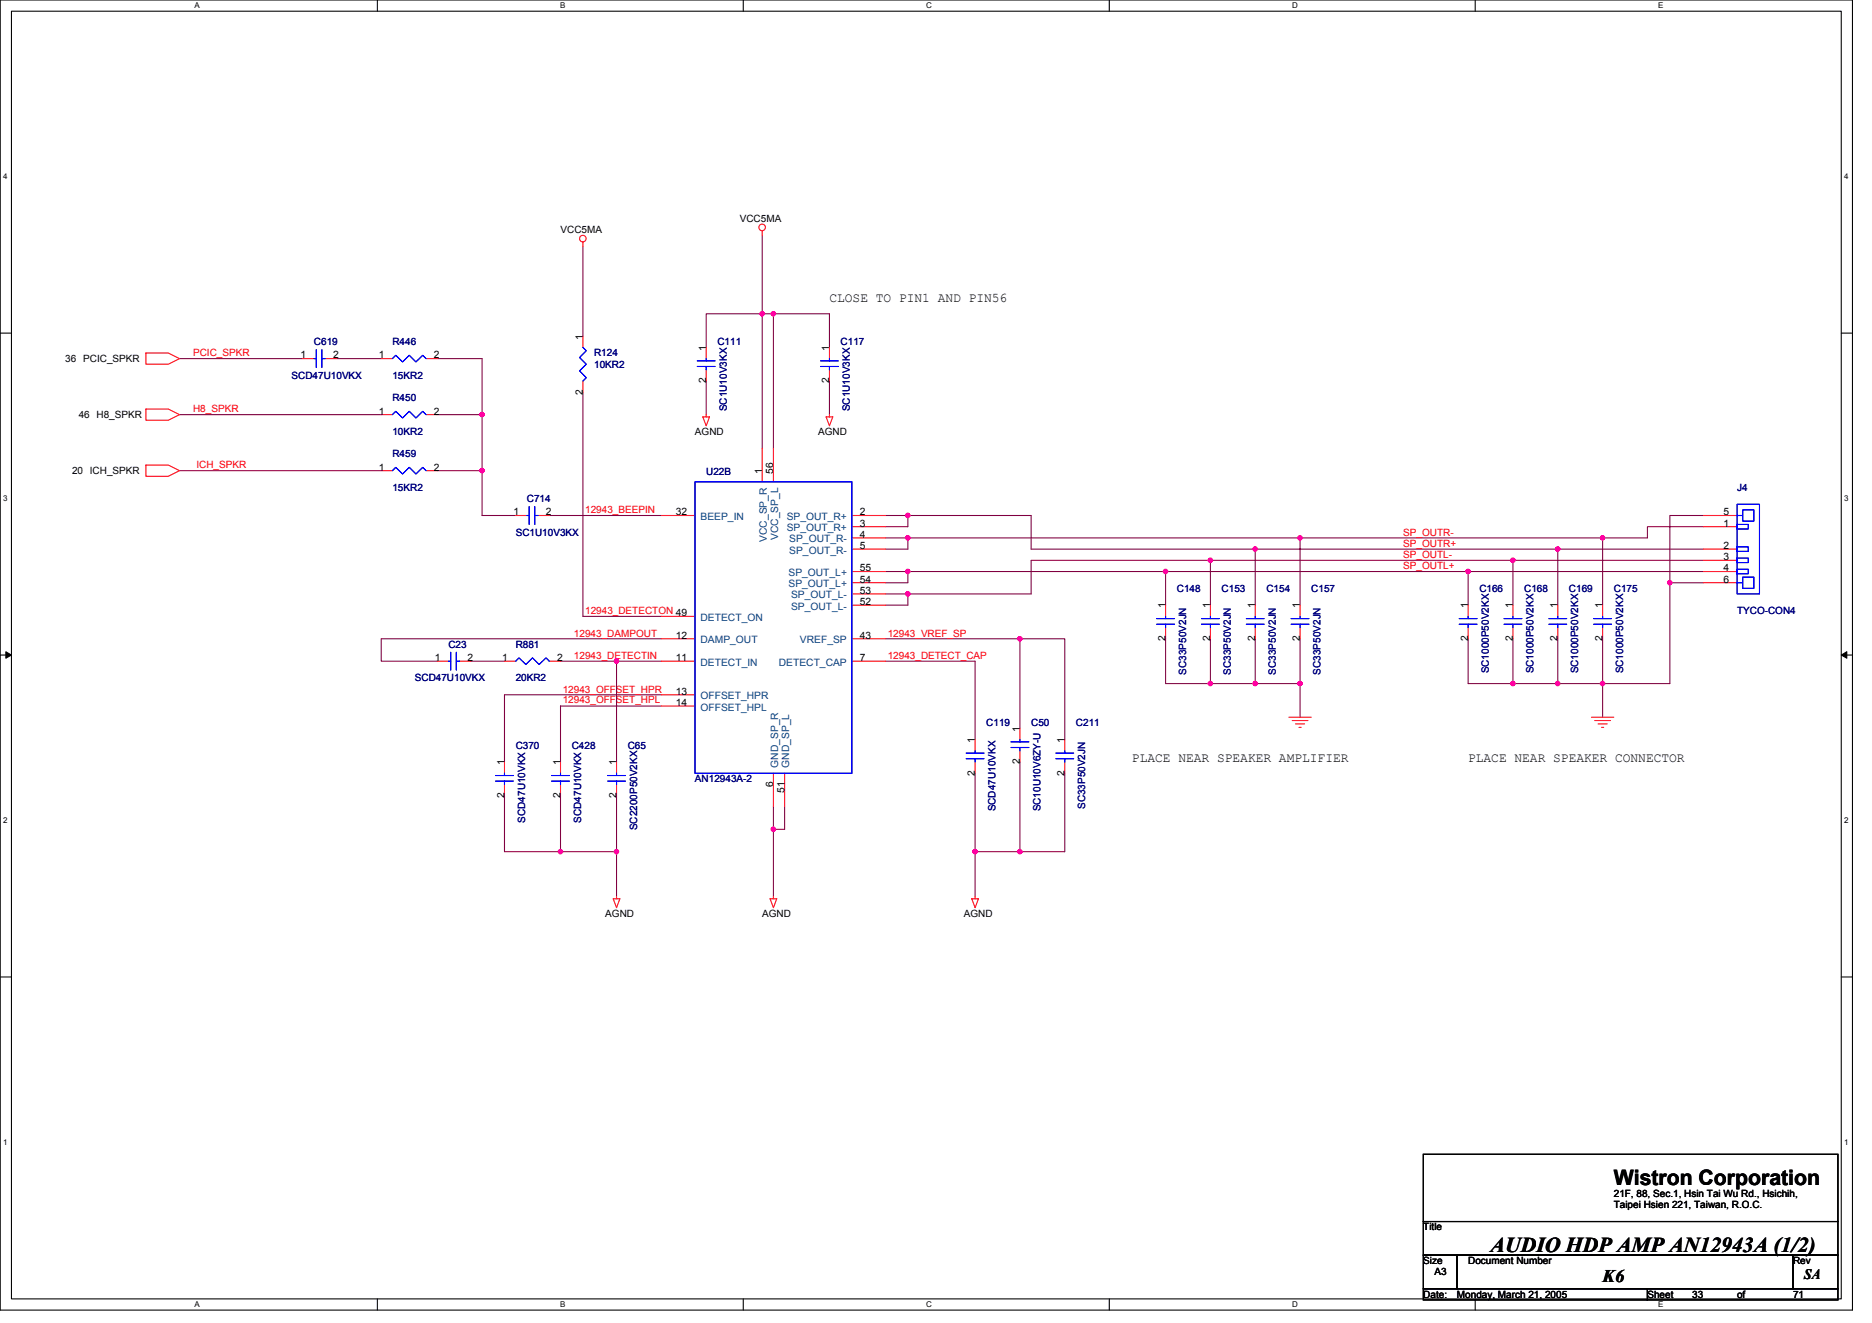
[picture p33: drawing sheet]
<svg xmlns="http://www.w3.org/2000/svg" width="297mm" height="210mm" viewBox="0 0 297 210" stroke-linecap="round" stroke-linejoin="round" font-family="sans-serif">
<defs><g id="words">
<g font-size="3.4">
<text x="256.1" y="188">Wistron Corporation</text>
<text x="236.5" y="198.6">AUDIO HDP AMP AN12943A (1/2)</text>
</g>
<text font-size="2.8" x="254.3" y="203.5">K6</text>
<text font-size="2.3" x="286.3" y="203">SA</text>
<g font-size="2.1">
<text x="131.6" y="47.9">CLOSE TO PIN1 AND PIN56</text>
<text x="179.6" y="120.8">PLACE NEAR SPEAKER AMPLIFIER</text>
<text x="233" y="120.8">PLACE NEAR SPEAKER CONNECTOR</text>
</g>
<g font-size="1.6">
<text x="117.4" y="35.2">VCC5MA</text>
<text x="88.9" y="37">VCC5MA</text>
<text x="92.5" y="53.9" transform="rotate(-90 92.5 53.9)">1</text>
<text x="10.3" y="57.4">36 PCIC_SPKR</text>
<text x="47.7" y="56.9">1</text>
<text x="52.8" y="56.9">2</text>
<text x="60.1" y="56.9">1</text>
<text x="68.9" y="56.9">2</text>
<text x="112" y="55.6" transform="rotate(-90 112 55.6)">1</text>
<text x="131.6" y="55.6" transform="rotate(-90 131.6 55.6)">1</text>
<text x="60.1" y="65.8">1</text>
<text x="68.9" y="65.8">2</text>
<text x="92.5" y="62.6" transform="rotate(-90 92.5 62.6)">2</text>
<text x="112" y="60.8" transform="rotate(-90 112 60.8)">2</text>
<text x="131.6" y="60.8" transform="rotate(-90 131.6 60.8)">2</text>
<text x="12.5" y="66.3">46 H8_SPKR</text>
<text x="110.3" y="69">AGND</text>
<text x="129.8" y="69">AGND</text>
<text x="11.4" y="75.2">20 ICH_SPKR</text>
<text x="60.1" y="74.7">1</text>
<text x="68.9" y="74.7">2</text>
<text x="120.9" y="75.2" transform="rotate(-90 120.9 75.2)">1</text>
<text x="122.7" y="75.2" transform="rotate(-90 122.7 75.2)">56</text>
<text x="81.5" y="81.8">1</text>
<text x="86.6" y="81.8">2</text>
<text x="107.2" y="81.8">32</text>
<text x="136.4" y="81.8">2</text>
<text x="136.4" y="83.5">3</text>
<text x="273.5" y="83.5">1</text>
<text x="273.5" y="81.8">5</text>
<text x="136.4" y="85.3">4</text>
<text x="136.4" y="87.1">5</text>
<text x="273.5" y="87.1">2</text>
<text x="273.5" y="88.9">3</text>
<text x="136.4" y="94.2">53</text>
<text x="136.4" y="96">52</text>
<text x="136.4" y="90.7">55</text>
<text x="136.4" y="92.4">54</text>
<text x="273.5" y="90.7">4</text>
<text x="273.5" y="92.4">6</text>
<text x="107.2" y="101.3">12</text>
<text x="136.4" y="101.3">43</text>
<text x="184.9" y="101.7" transform="rotate(-90 184.9 101.7)">2</text>
<text x="184.9" y="96.5" transform="rotate(-90 184.9 96.5)">1</text>
<text x="192" y="101.7" transform="rotate(-90 192 101.7)">2</text>
<text x="192" y="96.5" transform="rotate(-90 192 96.5)">1</text>
<text x="199.2" y="101.7" transform="rotate(-90 199.2 101.7)">2</text>
<text x="199.2" y="96.5" transform="rotate(-90 199.2 96.5)">1</text>
<text x="206.3" y="101.7" transform="rotate(-90 206.3 101.7)">2</text>
<text x="206.3" y="96.5" transform="rotate(-90 206.3 96.5)">1</text>
<text x="232.9" y="101.7" transform="rotate(-90 232.9 101.7)">2</text>
<text x="232.9" y="96.5" transform="rotate(-90 232.9 96.5)">1</text>
<text x="240" y="101.7" transform="rotate(-90 240 101.7)">2</text>
<text x="240" y="96.5" transform="rotate(-90 240 96.5)">1</text>
<text x="247.2" y="101.7" transform="rotate(-90 247.2 101.7)">2</text>
<text x="247.2" y="96.5" transform="rotate(-90 247.2 96.5)">1</text>
<text x="254.3" y="101.7" transform="rotate(-90 254.3 101.7)">2</text>
<text x="254.3" y="96.5" transform="rotate(-90 254.3 96.5)">1</text>
<text x="69" y="104.9">1</text>
<text x="74.2" y="104.9">2</text>
<text x="79.7" y="104.9">1</text>
<text x="88.4" y="104.9">2</text>
<text x="107.2" y="104.9">11</text>
<text x="136.4" y="104.9">7</text>
<text x="107.2" y="110.2">13</text>
<text x="107.2" y="112">14</text>
<text x="154.7" y="117.9" transform="rotate(-90 154.7 117.9)">1</text>
<text x="161.8" y="116.1" transform="rotate(-90 161.8 116.1)">1</text>
<text x="168.9" y="117.9" transform="rotate(-90 168.9 117.9)">1</text>
<text x="80" y="121.4" transform="rotate(-90 80 121.4)">1</text>
<text x="88.9" y="121.4" transform="rotate(-90 88.9 121.4)">1</text>
<text x="97.8" y="121.4" transform="rotate(-90 97.8 121.4)">1</text>
<text x="122.7" y="124.8" transform="rotate(-90 122.7 124.8)">6</text>
<text x="124.5" y="125.8" transform="rotate(-90 124.5 125.8)">51</text>
<text x="154.7" y="123.1" transform="rotate(-90 154.7 123.1)">2</text>
<text x="161.8" y="121.3" transform="rotate(-90 161.8 121.3)">2</text>
<text x="168.9" y="123.1" transform="rotate(-90 168.9 123.1)">2</text>
<text x="80" y="126.6" transform="rotate(-90 80 126.6)">2</text>
<text x="88.9" y="126.6" transform="rotate(-90 88.9 126.6)">2</text>
<text x="97.8" y="126.6" transform="rotate(-90 97.8 126.6)">2</text>
<text x="96.1" y="145.4">AGND</text>
<text x="120.9" y="145.4">AGND</text>
<text x="152.9" y="145.4">AGND</text>
<text x="256.1" y="189.9">21F, 88, Sec.1, Hsin Tai Wu Rd., Hsichih,</text>
<text x="256.1" y="191.7">Taipei Hsien 221, Taiwan, R.O.C.</text>
<text x="225.8" y="195.2">Title</text>
<text x="225.8" y="200.6">Size</text>
<text x="227.6" y="202.3">A3</text>
<text x="233" y="200.6">Document Number</text>
<text x="284.5" y="200.6">Rev</text>
<text x="225.8" y="205.9">Date:</text>
<text x="231.2" y="205.9">Monday, March 21, 2005</text>
<text x="261.4" y="205.9">Sheet</text>
<text x="268.5" y="205.9">33</text>
<text x="275.6" y="205.9">of</text>
<text x="284.5" y="205.9">71</text>
</g>
<g font-size="1.6" fill="#f00">
<text x="30.6" y="56.5">PCIC_SPKR</text>
<text x="30.6" y="65.4">H8_SPKR</text>
<text x="31.2" y="74.3">ICH_SPKR</text>
<text x="92.9" y="81.4">12943_BEEPIN</text>
<text x="222.6" y="86.8">SP_OUTR+</text>
<text x="222.6" y="88.5">SP_OUTL-</text>
<text x="222.6" y="85">SP_OUTR-</text>
<text x="222.6" y="90.3">SP_OUTL+</text>
<text x="91.1" y="101">12943_DAMPOUT</text>
<text x="92.9" y="97.4">12943_DETECTON 49</text>
<text x="140.9" y="101">12943_VREF_SP</text>
<text x="91.1" y="104.5">12943_DETECTIN</text>
<text x="140.9" y="104.5">12943_DETECT_CAP</text>
<text x="89.3" y="111.5">12943_OFFSET_HPL</text>
<text x="89.3" y="109.9">12943_OFFSET_HPR</text>
</g>
<g font-size="1.6" fill="#000080">
<text x="49.8" y="54.8">C619</text>
<text x="62.3" y="54.8">R446</text>
<text x="94.3" y="56.5">R124</text>
<text x="94.3" y="58.3">10KR2</text>
<text x="113.8" y="54.8">C111</text>
<text x="133.4" y="54.8">C117</text>
<text x="46.3" y="60.1">SCD47U10VKX</text>
<text x="62.3" y="60.1">15KR2</text>
<text x="62.3" y="63.6">R450</text>
<text x="115.3" y="65.3" transform="rotate(-90 115.3 65.3)">SC1U10V3KX</text>
<text x="134.9" y="65.3" transform="rotate(-90 134.9 65.3)">SC1U10V3KX</text>
<text x="62.3" y="69">10KR2</text>
<text x="62.3" y="72.5">R459</text>
<text x="62.3" y="77.9">15KR2</text>
<text x="112.1" y="75.4">U22B</text>
<text x="275.6" y="77.9">J4</text>
<text x="83.6" y="79.7">C714</text>
<text x="81.8" y="85">SC1U10V3KX</text>
<text x="186.7" y="93.9">C148</text>
<text x="193.8" y="93.9">C153</text>
<text x="201" y="93.9">C154</text>
<text x="208.1" y="93.9">C157</text>
<text x="234.7" y="93.9">C166</text>
<text x="241.8" y="93.9">C168</text>
<text x="249" y="93.9">C169</text>
<text x="256.1" y="93.9">C175</text>
<text x="275.6" y="97.4">TYCO-CON4</text>
<text x="71.2" y="102.8">C23</text>
<text x="81.8" y="102.8">R881</text>
<text x="188.2" y="107" transform="rotate(-90 188.2 107)">SC33P50V2JN</text>
<text x="195.3" y="107" transform="rotate(-90 195.3 107)">SC33P50V2JN</text>
<text x="202.4" y="107" transform="rotate(-90 202.4 107)">SC33P50V2JN</text>
<text x="209.5" y="107" transform="rotate(-90 209.5 107)">SC33P50V2JN</text>
<text x="236.2" y="106.8" transform="rotate(-90 236.2 106.8)">SC1000P50V2KX</text>
<text x="243.3" y="106.8" transform="rotate(-90 243.3 106.8)">SC1000P50V2KX</text>
<text x="250.4" y="106.8" transform="rotate(-90 250.4 106.8)">SC1000P50V2KX</text>
<text x="257.6" y="106.8" transform="rotate(-90 257.6 106.8)">SC1000P50V2KX</text>
<text x="65.8" y="108.1">SCD47U10VKX</text>
<text x="81.8" y="108.1">20KR2</text>
<text x="81.8" y="118.8">C370</text>
<text x="90.7" y="118.8">C428</text>
<text x="99.6" y="118.8">C65</text>
<text x="156.5" y="115.2">C119</text>
<text x="163.6" y="115.2">C50</text>
<text x="170.7" y="115.2">C211</text>
<text x="110.3" y="124.1">AN12943A-2</text>
<text x="83.3" y="130.5" transform="rotate(-90 83.3 130.5)">SCD47U10VKX</text>
<text x="92.2" y="130.5" transform="rotate(-90 92.2 130.5)">SCD47U10VKX</text>
<text x="101.1" y="131.7" transform="rotate(-90 101.1 131.7)">SC2200P50V2KX</text>
<text x="158" y="128.7" transform="rotate(-90 158 128.7)">SCD47U10VKX</text>
<text x="165.1" y="128.7" transform="rotate(-90 165.1 128.7)">SC10U10V6ZY-U</text>
<text x="172.2" y="128.4" transform="rotate(-90 172.2 128.4)">SC33P50V2JN</text>
</g>
<g font-size="1.6" fill="#004080">
<text x="111.2" y="82.5">BEEP_IN</text>
<text x="124.8" y="82.5">SP_OUT_R+</text>
<text x="121.7" y="86" transform="rotate(-90 121.7 86)">VCC_SP_R</text>
<text x="123.5" y="85.7" transform="rotate(-90 123.5 85.7)">VCC_SP_L</text>
<text x="124.8" y="84.3">SP_OUT_R+</text>
<text x="125.2" y="86.1">SP_OUT_R-</text>
<text x="125.2" y="87.8">SP_OUT_R-</text>
<text x="125.1" y="91.4">SP_OUT_L+</text>
<text x="125.1" y="93.2">SP_OUT_L+</text>
<text x="125.5" y="95">SP_OUT_L-</text>
<text x="111.2" y="98.5">DETECT_ON</text>
<text x="125.5" y="96.7">SP_OUT_L-</text>
<text x="111.2" y="102.1">DAMP_OUT</text>
<text x="111.2" y="105.6">DETECT_IN</text>
<text x="123.6" y="105.6">DETECT_CAP</text>
<text x="126.9" y="102.1">VREF_SP</text>
<text x="111.2" y="111">OFFSET_HPR</text>
<text x="111.2" y="112.7">OFFSET_HPL</text>
<text x="123.5" y="121.8" transform="rotate(-90 123.5 121.8)">GND_SP_R</text>
<text x="125.2" y="121.8" transform="rotate(-90 125.2 121.8)">GND_SP_L</text>
</g>
<g font-size="1.3">
<text x="30.8" y="1.3">A</text>
<text x="88.9" y="1.3">B</text>
<text x="147" y="1.3">C</text>
<text x="205" y="1.3">D</text>
<text x="263.1" y="1.3">E</text>
<text x=".5" y="28.4">4</text>
<text x="292.6" y="28.4">4</text>
<text x=".5" y="79.5">3</text>
<text x="292.6" y="79.5">3</text>
<text x=".5" y="130.6">2</text>
<text x="292.6" y="130.6">2</text>
<text x=".5" y="181.7">1</text>
<text x="292.6" y="181.7">1</text>
<text x="30.8" y="207.4">A</text>
<text x="88.9" y="207.4">B</text>
<text x="147" y="207.4">C</text>
<text x="205" y="207.4">D</text>
<text x="263.1" y="207.4">E</text>
</g>
</g></defs>
<path d="M0 0h293.9v207.9h-293.9zM1.8 1.8h290.4v204.3h-290.4z" fill="none" stroke="#000" stroke-width=".17"/>
<g fill="#fff">
<path d="M30.8 .2h.9v1.4h-.9z"/>
<path d="M30.8 206.3h.9v1.4h-.9z"/>
</g>
<path d="M59.9 0v1.8M59.9 206.1v1.8" fill="none" stroke="#000" stroke-width=".17"/>
<g fill="#fff">
<path d="M88.9 .2h.8v1.4h-.8z"/>
<path d="M88.9 206.3h.8v1.4h-.8z"/>
</g>
<path d="M117.9 0v1.8M117.9 206.1v1.8" fill="none" stroke="#000" stroke-width=".17"/>
<g fill="#fff">
<path d="M147 .2h.9v1.4h-.9z"/>
<path d="M147 206.3h.9v1.4h-.9z"/>
</g>
<path d="M176 0v1.8M176 206.1v1.8" fill="none" stroke="#000" stroke-width=".17"/>
<g fill="#fff">
<path d="M205 .2h.9v1.4h-.9z"/>
<path d="M205 206.3h.9v1.4h-.9z"/>
</g>
<path d="M234.1 0v1.8M234.1 206.1v1.8" fill="none" stroke="#000" stroke-width=".17"/>
<g fill="#fff">
<path d="M263.1 .2h.8v1.4h-.8z"/>
<path d="M263.1 206.3h.8v1.4h-.8z"/>
<path d="M.5 27.3h.7v1.4h-.7z"/>
<path d="M292.6 27.3h.7v1.4h-.7z"/>
<path d="M.5 78.4h.7v1.4h-.7z"/>
<path d="M292.6 78.4h.7v1.4h-.7z"/>
</g>
<path d="M0 52.9h1.8M292.2 52.9h1.7" fill="none" stroke="#000" stroke-width=".17"/>
<g fill="#fff">
<path d="M.5 129.5h.7v1.4h-.7z"/>
<path d="M292.6 129.5h.7v1.4h-.7z"/>
</g>
<path d="M0 103.9h1.8M292.2 103.9h1.7" fill="none" stroke="#000" stroke-width=".17"/>
<path d="M.9 103.4l.9 .5-.9 .5zM292.2 103.9l.8-.5v1z" fill="#000" stroke="#000" stroke-width=".16"/>
<g fill="#fff">
<path d="M.5 180.5h.7v1.4h-.7z"/>
<path d="M292.6 180.5h.7v1.4h-.7z"/>
</g>
<path d="M0 155h1.8M292.2 155h1.7M225.8 183.1h65.8v10.7h-65.8zM225.8 193.8h65.8v5.3h-65.8zM225.8 199.1h5.4v5.4h-5.4zM231.2 199.1h53.3v5.4h-53.3zM284.5 199.1h7.1v5.4h-7.1zM225.8 204.5h35.6v1.7h-35.6zM261.4 204.5h30.2v1.7h-30.2z" fill="none" stroke="#000" stroke-width=".17"/>
<g fill="none" stroke="#800040" stroke-width=".17">
<path d="M92.5 39.1v14.2M120.9 37.3v33.8M28.5 56.9h19.5M53.4 56.9h7.1M69.4 56.9h7.1v24.9h5.3M112.1 55.1v-5.3h19.5v5.3M122.7 49.8v21.3M28.5 74.7h32M28.5 65.8h32M69.4 74.7h7.1M69.4 65.8h7.1M92.5 62.2v35.6h12.4"/>
<path d="M112.1 60.5v5.3M131.6 60.5v5.3M87.2 81.8h17.7M140.5 94.2h23.1v-5.3h28.5v7.1M140.5 81.8h23.1v5.3h35.6v8.9M140.5 90.7h129.8M144.1 81.8v1.8h-3.6M144.1 85.3v1.8h-3.6M144.1 90.7v1.8h-3.6M144.1 94.2v1.8h-3.6M185 90.7v5.3M192.1 88.9h78.2"/>
<path d="M199.2 87.1h71.1M206.3 85.3v10.7M233 90.7v5.3M240.1 88.9v7.1M247.2 87.1v8.9M254.3 85.3v10.7M265 92.5v16h-32v-7.2M265 92.5h5.3M270.3 83.6h-8.9v1.7h-120.9M270.3 81.8h-5.3v10.7M74.7 104.9h5.3M88.9 104.9h16"/>
<path d="M97.8 104.9v16M104.9 101.3h-44.4v3.6h8.9M104.9 112h-16v8.9M104.9 110.2h-24.9v10.7M140.5 104.9h14.2v12.4M140.5 101.3h21.3M161.8 101.3h7.1v16M161.8 101.3v14.3M185 101.3v7.2h14.2M192.1 101.3v7.2M199.2 108.5h7.1v5.3M199.2 101.3v7.2"/>
<path d="M206.3 101.3v7.2M240.1 101.3v7.2M247.2 101.3v7.2M254.3 101.3v12.5M80 126.2v8.9h17.8M88.9 126.2v8.9M97.8 126.2v16M122.7 128v14.2M124.5 128v3.6h-1.8M154.7 122.7v19.5M161.8 120.9v14.2M168.9 122.7v12.4h-14.2"/>
</g>
<g fill="#f0f" stroke="#f0f" stroke-width=".17">
<circle cx="144" cy="90.7" r=".35"/>
<circle cx="144" cy="94.2" r=".35"/>
<circle cx="76.5" cy="74.7" r=".35"/>
<circle cx="76.5" cy="65.8" r=".35"/>
<circle cx="144" cy="81.8" r=".35"/>
<circle cx="144" cy="85.3" r=".35"/>
<circle cx="161.8" cy="101.3" r=".35"/>
<circle cx="240.1" cy="108.4" r=".35"/>
<circle cx="247.2" cy="108.4" r=".35"/>
<circle cx="254.3" cy="108.4" r=".35"/>
<circle cx="199.2" cy="87.1" r=".35"/>
<circle cx="192.1" cy="88.9" r=".35"/>
<circle cx="184.9" cy="90.7" r=".35"/>
<circle cx="206.3" cy="85.3" r=".35"/>
<circle cx="254.3" cy="85.3" r=".35"/>
<circle cx="247.2" cy="87.1" r=".35"/>
<circle cx="240.1" cy="88.9" r=".35"/>
<circle cx="232.9" cy="90.7" r=".35"/>
<circle cx="264.9" cy="92.4" r=".35"/>
<circle cx="97.8" cy="104.9" r=".35"/>
<circle cx="88.9" cy="135.1" r=".35"/>
<circle cx="192.1" cy="108.4" r=".35"/>
<circle cx="199.2" cy="108.4" r=".35"/>
<circle cx="206.3" cy="108.4" r=".35"/>
<circle cx="97.8" cy="135.1" r=".35"/>
<circle cx="154.7" cy="135.1" r=".35"/>
<circle cx="122.7" cy="131.6" r=".35"/>
<circle cx="161.8" cy="135.1" r=".35"/>
<circle cx="120.9" cy="49.8" r=".35"/>
<circle cx="122.7" cy="49.8" r=".35"/>
</g>
<g fill="none" stroke="#f00" stroke-width=".17">
<path d="M92.5 38.4v.7M120.9 36.6v.7M23.2 56h3.5l1.8 .9-1.8 .9h-3.5zM48 56.9h1.8M51.6 56.9h1.8M60.5 56.9h1.8M67.6 56.9h1.8M92.5 53.3v1.8M112.1 55.1v1.8M112.1 58.7v1.8M131.6 55.1v1.8M131.6 58.7v1.8"/>
<path d="M23.2 73.8h3.5l1.8 .9-1.8 .9h-3.5zM23.2 64.9h3.5l1.8 .9-1.8 .9h-3.5zM60.5 74.7h1.8M60.5 65.8h1.8M67.6 74.7h1.8M67.6 65.8h1.8M92.5 60.5v1.7M111.5 66.1h1.1l-.5 1.5zM112.1 65.8v.3M120.9 71.1v5.4M122.7 71.1v5.4M131.1 66.1h1l-.5 1.5z"/>
<path d="M131.6 65.8v.3M81.8 81.8h1.8M85.4 81.8h1.8M104.9 81.8h5.4M104.9 97.8h5.4M135.2 81.8h5.3M135.2 83.6h5.3M135.2 85.3h5.3M135.2 87.1h5.3M135.2 90.7h5.3M135.2 92.5h5.3M135.2 94.2h5.3"/>
<path d="M135.2 96h5.3M185 96v1.8M185 99.6v1.7M192.1 96v1.8M192.1 99.6v1.7M199.2 96v1.8M199.2 99.6v1.7M206.3 96v1.8M206.3 99.6v1.7M233 96v1.8M233 99.6v1.7M240.1 96v1.8"/>
<path d="M240.1 99.6v1.7M247.2 96v1.8M247.2 99.6v1.7M254.3 96v1.8M254.3 99.6v1.7M270.3 81.8h5.3M270.3 83.6h5.3M270.3 87.1h5.3M270.3 90.7h5.3M270.3 92.5h5.3M270.3 88.9h5.3M69.4 104.9h1.8"/>
<path d="M72.9 104.9h1.8M80 104.9h1.8M87.2 104.9h1.7M104.9 101.3h5.4M104.9 104.9h5.4M104.9 110.2h5.4M104.9 112h5.4M135.2 101.3h5.3M135.2 104.9h5.3M154.7 117.3v1.8M161.8 115.6v1.7M161.8 119.1v1.8"/>
<path d="M168.9 117.3v1.8M204.5 113.8h3.6M205 114.3h2.5M205.6 114.9h1.4M206.1 115.4h.4M252.5 113.8h3.6M253 114.3h2.5M253.6 114.9h1.4M254.1 115.4h.4M80 120.9v1.8M80 124.5v1.7M88.9 120.9v1.8"/>
<path d="M88.9 124.5v1.7M97.8 120.9v1.8M97.8 124.5v1.7M122.7 122.7v5.3M124.5 122.7v5.3M154.7 120.9v1.8M168.9 120.9v1.8M97.3 142.6h1.1l-.6 1.4zM97.8 142.2v.4M122.2 142.6h1.1l-.6 1.4zM122.7 142.2v.4M154.2 142.6h1.1l-.6 1.4z"/>
<path d="M154.7 142.2v.4"/>
<circle cx="92.5" cy="37.9" r=".52"/>
<circle cx="120.9" cy="36.1" r=".52"/>
</g>
<g fill="none" stroke="#00f" stroke-width=".17">
<path d="M49.8 56.9h.4M50.2 55.5v2.8M51.1 56.9h.5M51.1 55.5v2.8M62.3 56.9l.5-.5 1.1 1 1-1 1.1 1 1.1-1 .5 .5M92.5 55.1l.5 .5-1 1.1 1 1.1-1 1 1 1.1-.5 .6M110.6 57.3h2.9M110.6 58.1h2.9M112.1 56.9v.4M112.1 58.1v.6M130.2 57.3h2.8M130.2 58.1h2.8"/>
<path d="M131.6 56.9v.4M131.6 58.1v.6M62.3 74.7l.5-.6 1.1 1.1 1-1.1 1.1 1.1 1.1-1.1 .5 .6M62.3 65.8l.5-.5 1.1 1 1-1 1.1 1 1.1-1 .5 .5M110.3 76.5h24.9v46.2h-24.9zM83.6 81.8h.4M84 80.4v2.8M84.9 81.8h.5M84.9 80.4v2.8M183.5 98.1h2.9M183.5 99h2.9M185 97.8v.3"/>
<path d="M185 99v.6M190.6 98.1h2.9M190.6 99h2.9M192.1 97.8v.3M192.1 99v.6M197.8 98.1h2.8M197.8 99h2.8M199.2 97.8v.3M199.2 99v.6M204.9 98.1h2.8M204.9 99h2.8M206.3 97.8v.3"/>
<path d="M206.3 99v.6M231.5 98.1h2.9M231.5 99h2.9M233 97.8v.3M233 99v.6M238.7 98.1h2.8M238.7 99h2.8M240.1 97.8v.3M240.1 99v.6M245.8 98.1h2.8M245.8 99h2.8M247.2 97.8v.3"/>
<path d="M247.2 99v.6M252.9 98.1h2.8M252.9 99h2.8M254.3 97.8v.3M254.3 99v.6M275.6 83.2h1.8v.7h-1.8zM275.6 86.8h1.8v.7h-1.8zM275.6 88.5h1.8v.8h-1.8zM275.6 90.3h1.8v.7h-1.8zM275.6 80h3.6v14.2h-3.6zM275.6 81.8h.9M275.6 92.5h.9"/>
<path d="M276.5 80.9h1.8v1.8h-1.8zM276.5 91.6h1.8v1.7h-1.8zM71.2 104.9h.3M71.5 103.5v2.8M72.4 104.9h.5M72.4 103.5v2.8M81.8 104.9l.6-.5 1 1 1.1-1 1.1 1 1-1 .6 .5M153.3 119.5h2.8M154.7 119.1v.4M160.4 117.7h2.9M160.4 118.6h2.9M161.8 117.3v.4"/>
<path d="M161.8 118.6v.5M167.5 119.5h2.9M168.9 119.1v.4M78.6 123h2.9M78.6 123.9h2.9M80 122.7v.3M80 123.9v.6M87.5 123h2.9M87.5 123.9h2.9M88.9 122.7v.3M88.9 123.9v.6M96.4 123h2.8"/>
<path d="M96.4 123.9h2.8M97.8 122.7v.3M97.8 123.9v.6M153.3 120.4h2.8M154.7 120.4v.5M167.5 120.4h2.9M168.9 120.4v.5"/>
</g>
<use href="#words"/>
</svg>
